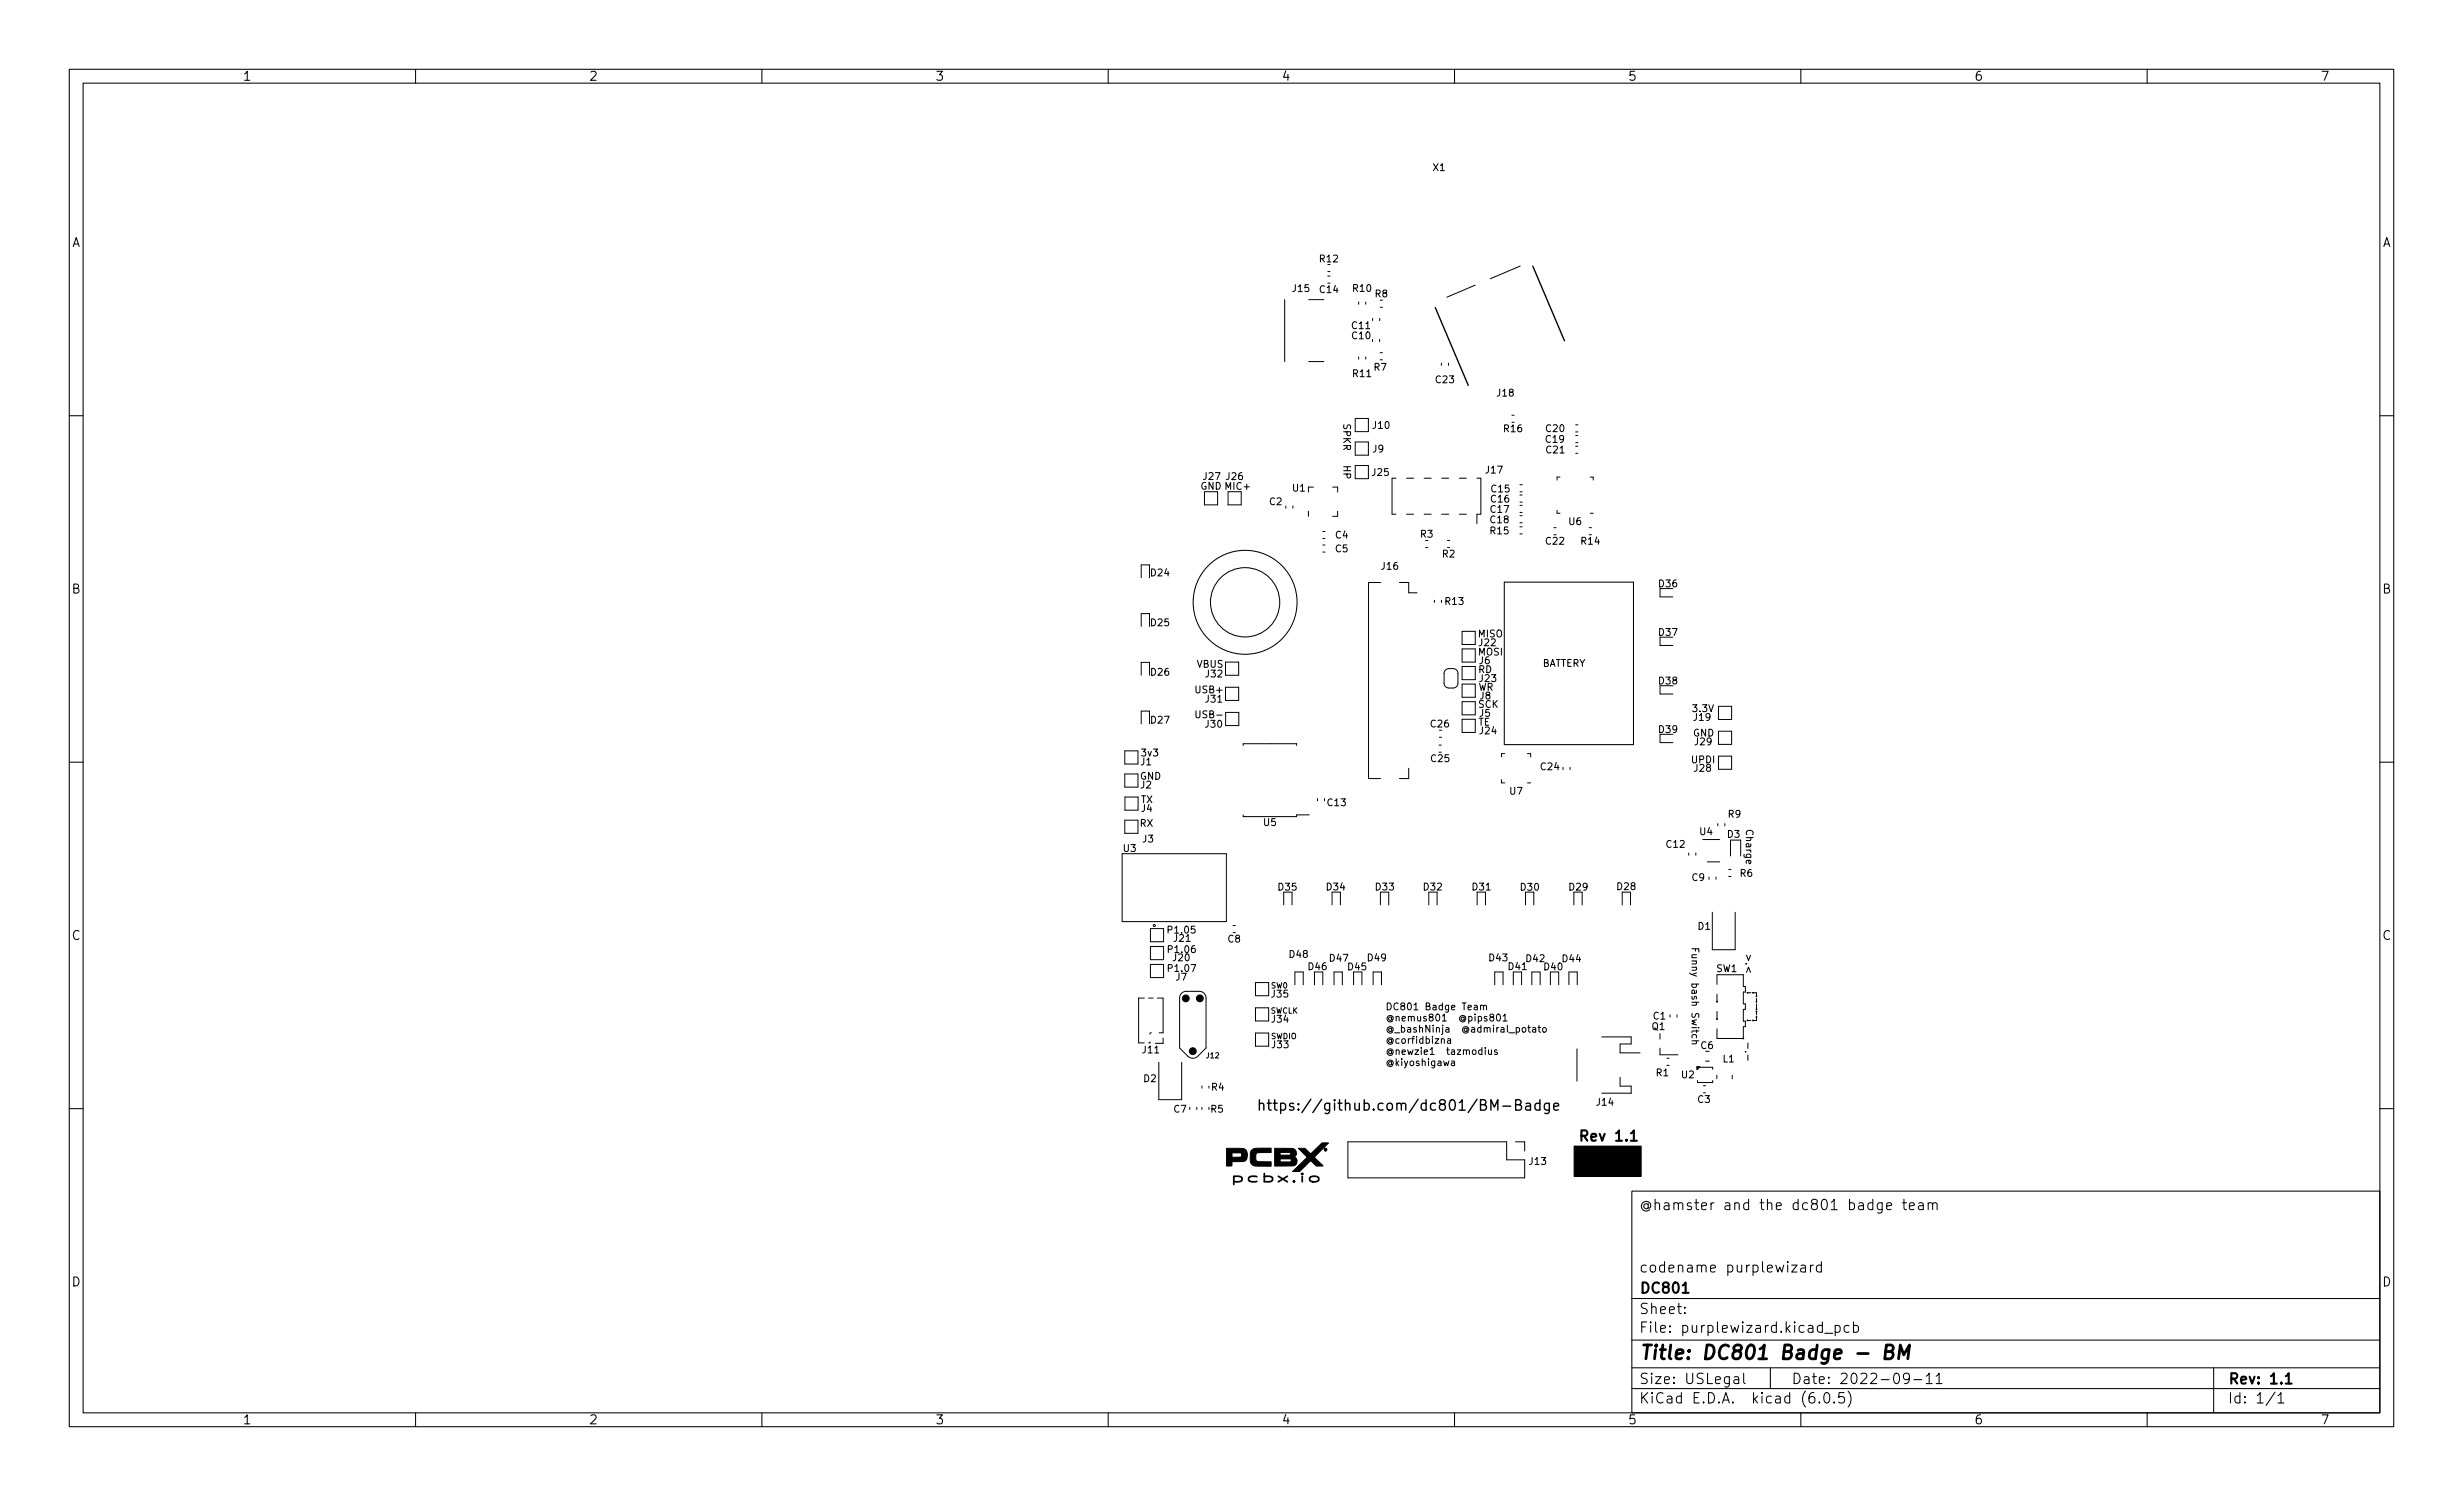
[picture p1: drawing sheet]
<svg xmlns="http://www.w3.org/2000/svg" width="356mm" height="216mm" viewBox="0 0 356 216" stroke-linecap="round" stroke-linejoin="round" font-family="sans-serif">
<defs><g id="words">
<text font-size="2.8" x="236.6" y="196.2">Title: DC801 Badge - BM</text>
<g font-size="2.1">
<text x="185.6" y="160.3">https://github.com/dc801/BM-Badge</text>
<text x="228.6" y="164.7">Rev 1.1</text>
<text x="236.6" y="174.6">@hamster and the dc801 badge team</text>
<text x="236.6" y="183.6">codename purplewizard</text>
<text x="236.6" y="189.7">Sheet:</text>
<text x="236.6" y="186.7">DC801</text>
<text x="236.6" y="192.4">File: purplewizard.kicad_pcb</text>
<text x="236.6" y="202.5">KiCad E.D.A. kicad (6.0.5)</text>
<text x="236.6" y="199.7">Size: USLegal</text>
<text x="258.6" y="199.7">Date: 2022-09-11</text>
<text x="321.6" y="199.7">Rev: 1.1</text>
<text x="321.6" y="202.5">Id: 1/1</text>
</g>
<g font-size="1.8">
<text x="35" y="11.6">1</text>
<text x="85" y="11.6">2</text>
<text x="135" y="11.6">3</text>
<text x="185" y="11.6">4</text>
<text x="235" y="11.6">5</text>
<text x="285" y="11.6">6</text>
<text x="335" y="11.6">7</text>
<text x="10.3" y="35.6">A</text>
<text x="343.9" y="35.6">A</text>
<text x="10.3" y="85.7">B</text>
<text x="343.9" y="85.7">B</text>
<text x="10.3" y="135.6">C</text>
<text x="343.9" y="135.6">C</text>
<text x="10.3" y="185.7">D</text>
<text x="343.9" y="185.7">D</text>
<text x="35" y="205.6">1</text>
<text x="85" y="205.6">2</text>
<text x="135" y="205.6">3</text>
<text x="185" y="205.6">4</text>
<text x="235" y="205.6">5</text>
<text x="285" y="205.6">6</text>
<text x="335" y="205.6">7</text>
</g>
<text font-size="1.7" x="178.1" y="170.6">pcbx.io</text>
<g font-size="1.4">
<text x="206.9" y="24.7">X1</text>
<text x="190.6" y="37.9">R12</text>
<text x="186.7" y="42.1">J15</text>
<text x="190.6" y="42.3">C14</text>
<text x="195.2" y="47.5">C11</text>
<text x="195.4" y="42.1">R10</text>
<text x="198.5" y="42.9">R8</text>
<text x="195.2" y="48.9">C10</text>
<text x="198.4" y="53.5">R7</text>
<text x="195.4" y="54.4">R11</text>
<text x="207.3" y="55.3">C23</text>
<text x="216.2" y="57.2">J18</text>
<text x="193.9" y="61.2" transform="rotate(90 193.9 61.2)">SPKR</text>
<text x="198.2" y="65.3">J9</text>
<text x="198.2" y="61.9">J10</text>
<text x="217.2" y="62.4">R16</text>
<text x="223.2" y="63.9">C19</text>
<text x="223.2" y="62.3">C20</text>
<text x="223.3" y="65.4">C21</text>
<text x="173.3" y="70.7">GND MIC+</text>
<text x="173.8" y="69.3">J27</text>
<text x="177.1" y="69.3">J26</text>
<text x="186.6" y="70.9">U1</text>
<text x="194" y="67.2" transform="rotate(90 194 67.2)">HP</text>
<text x="198.1" y="68.7">J25</text>
<text x="214.5" y="68.3">J17</text>
<text x="215.3" y="71.1">C15</text>
<text x="183.3" y="72.9">C2</text>
<text x="192.8" y="77.7">C4</text>
<text x="205.1" y="77.6">R3</text>
<text x="215.2" y="75.5">C18</text>
<text x="215.2" y="77.1">R15</text>
<text x="215.2" y="74">C17</text>
<text x="215.3" y="72.5">C16</text>
<text x="226.5" y="75.8">U6</text>
<text x="166.2" y="83.2">D24</text>
<text x="192.8" y="79.7">C5</text>
<text x="199.5" y="82.2">J16</text>
<text x="208.3" y="80.4">R2</text>
<text x="223.2" y="78.6">C22</text>
<text x="228.3" y="78.6">R14</text>
<text x="208.7" y="87.3">R13</text>
<text x="239.5" y="84.7">D36</text>
<text x="166.2" y="90.4">D25</text>
<text x="213.4" y="92">MISO</text>
<text x="213.4" y="94.6">MOSI</text>
<text x="213.6" y="95.8">J6</text>
<text x="213.6" y="93.2">J22</text>
<text x="239.5" y="91.8">D37</text>
<text x="166.2" y="97.5">D26</text>
<text x="172.7" y="100">USB+</text>
<text x="172.8" y="96.4">VBUS</text>
<text x="174.1" y="101.4">J31</text>
<text x="174.1" y="97.8">J32</text>
<text x="213.4" y="99.7">WR</text>
<text x="213.4" y="97.1">RD</text>
<text x="213.7" y="98.4">J23</text>
<text x="213.7" y="100.9">J8</text>
<text x="222.5" y="96.2">BATTERY</text>
<text x="239.5" y="98.8">D38</text>
<text x="166.2" y="104.4">D27</text>
<text x="172.9" y="103.6">USB-</text>
<text x="174.1" y="105">J30</text>
<text x="206.6" y="105">C26</text>
<text x="213.4" y="104.7">TE</text>
<text x="213.4" y="102.1">SCK</text>
<text x="213.6" y="103.4">J5</text>
<text x="213.7" y="106">J24</text>
<text x="239.5" y="105.8">D39</text>
<text x="244.4" y="106.3">GND</text>
<text x="244.4" y="102.8">3.3V</text>
<text x="244.6" y="104">J19</text>
<text x="244.7" y="107.5">J29</text>
<text x="164.6" y="112.5">GND</text>
<text x="164.7" y="113.8">J2</text>
<text x="164.7" y="110.4">J1</text>
<text x="164.8" y="109.2">3v3</text>
<text x="206.6" y="110">C25</text>
<text x="222.5" y="111.1">C24</text>
<text x="244.2" y="110.1">UPDI</text>
<text x="244.7" y="111.4">J28</text>
<text x="164.6" y="119.3">RX</text>
<text x="164.7" y="115.9">TX</text>
<text x="164.8" y="117.2">J4</text>
<text x="182.5" y="119.2">U5</text>
<text x="191.7" y="116.3">C13</text>
<text x="218" y="114.7">U7</text>
<text x="249.5" y="118">R9</text>
<text x="252.1" y="119.8" transform="rotate(90 252.1 119.8)">Charge</text>
<text x="162.2" y="122.9">U3</text>
<text x="165" y="121.6">J3</text>
<text x="240.6" y="122.3">C12</text>
<text x="245.4" y="120.5">U4</text>
<text x="249.4" y="120.9">D3</text>
<text x="184.6" y="128.5">D35</text>
<text x="191.6" y="128.5">D34</text>
<text x="198.6" y="128.5">D33</text>
<text x="205.6" y="128.5">D32</text>
<text x="212.6" y="128.5">D31</text>
<text x="219.6" y="128.5">D30</text>
<text x="226.6" y="128.5">D29</text>
<text x="233.5" y="128.4">D28</text>
<text x="244.3" y="127.1">C9</text>
<text x="251.2" y="126.5">R6</text>
<text x="168.8" y="134.7">P1.05</text>
<text x="168.8" y="137.5">P1.06</text>
<text x="169.5" y="135.9">J21</text>
<text x="177.3" y="136">C8</text>
<text x="244.2" y="137.4" transform="rotate(90 244.2 137.4)">Funny bash Switch</text>
<text x="245.2" y="134.2">D1</text>
<text x="168.8" y="140.3">P1.07</text>
<text x="169.4" y="138.7">J20</text>
<text x="169.8" y="141.5">J7</text>
<text x="183.6" y="144">J35</text>
<text x="186.2" y="138.2">D48</text>
<text x="188.9" y="140">D46</text>
<text x="192" y="138.8">D47</text>
<text x="194.7" y="140">D45</text>
<text x="197.5" y="138.7">D49</text>
<text x="215" y="138.7">D43</text>
<text x="217.8" y="140">D41</text>
<text x="220.4" y="138.8">D42</text>
<text x="223" y="140">D40</text>
<text x="225.6" y="138.9">D44</text>
<text x="247.8" y="140.3">SW1</text>
<text x="252" y="138.1" transform="rotate(90 252 138.1)">&gt;.&lt;</text>
<text x="183.6" y="147.6">J34</text>
<text x="200" y="145.8">DC801 Badge Team</text>
<text x="200" y="147.4">@nemus801 @pips801</text>
<text x="200" y="149">@_bashNinja @admiral_potato</text>
<text x="238.5" y="148.6">Q1</text>
<text x="238.7" y="147.1">C1</text>
<text x="165" y="152">J11</text>
<text x="183.7" y="151.3">J33</text>
<text x="200" y="150.6">@corfidbizna</text>
<text x="200" y="152.2">@newzie1 tazmodius</text>
<text x="200" y="153.8">@kiyoshigawa</text>
<text x="239.1" y="155.3">R1</text>
<text x="242.8" y="155.6">U2</text>
<text x="245.6" y="151.4">C6</text>
<text x="248.8" y="153.3">L1</text>
<text x="165.1" y="156.2">D2</text>
<text x="169.5" y="160.6">C7</text>
<text x="174.8" y="160.6">R5</text>
<text x="174.9" y="157.4">R4</text>
<text x="230.6" y="159.6">J14</text>
<text x="245.1" y="159.2">C3</text>
<text x="220.9" y="168.1">J13</text>
</g>
<g font-size="1.1">
<text x="183.5" y="142.6">SW0</text>
<text x="183.4" y="146.3">SWCLK</text>
<text x="183.5" y="150">SWDIO</text>
<text x="174.2" y="152.7">J12</text>
</g>
</g></defs>
<g fill="none" stroke="#000" stroke-width=".15">
<path d="M10 10h335.6v195.9h-335.6zM12 12h331.6v191.9h-331.6zM60 10v2M110 10v2M160 10v2M210 10v2M260 10v2M310 10v2M10 60h2M343.6 60h2M217.2 84h18.6v23.5h-18.6zM10 110h2"/>
<path d="M343.6 110h2M244.3 136.9h1v.5M244.8 136.9v.4M10 160h2M209 150h.4v.6M209.4 150.1l-.3 .1-.1 .1 .1 .3 .3-.1M213.8 145.2l.1-.1h.2l.1 .6M213.8 145.1v.6M214.2 145.2l.1-.1h.3v.6M214.9 151.5l.1 .6 .2 .1 .1-.1M215.3 151.5v.7M216.1 151.6l-.2-.1-.1 .2v.1l.3 .1v.2h-.3"/>
<path d="M216.2 146.4h.1a.53 .53 0 0 1 .3 .5 .53 .53 0 0 1-.3 .5 .67 .67 0 0 1-.1-1zM217 146.6l.3-.2v1M217 147.4h.6M221.3 148.3h.4v.7M221.7 148.5l-.3 .1-.2 .1 .2 .3 .3-.1M222.1 148.3h.3M222.2 148v.8l.2 .2M222.8 148.3h.3l.1 .2v.3l-.1 .2-.3-.1-.1-.1zM244.8 150.2l.1 .2v.2h-.6M252 151.8h.1M252.4 150.5v.8M252.4 152.3v.7"/>
<path d="M343.6 160h2M235.6 171.9h108v32h-108zM272.4 174.1l.7-.2-.1-.3h-.4l-.2 .2 .1 .7h.5M274.7 173.6h.5M274.9 173.1v1.3l.1 .1 .2 .1M275.7 174.1l.7-.2-.1-.3h-.4l-.2 .2v.7h.6M277 173.6h.6l.1 1M277.7 173.9l-.5 .1a.29 .29 0 0 0-.2 .3 .29 .29 0 0 0 .2 .3l.5-.1M278.4 173.7a.37 .37 0 0 1 .6 .1v.8M278.4 173.6v1M279 173.8l.2-.2h.4l.1 1M235.6 197.4h108"/>
<path d="M235.6 193.4h108M235.6 187.4h108M243.2 189.4v.2M243.2 188.7v.1M250.4 198.7h.6v1M251 199l-.5 .1a.29 .29 0 0 0-.2 .3 .29 .29 0 0 0 .2 .3l.5-.1M251.7 198.2v1.3l.3 .2M255.6 197.4v3M258.7 182.6h.8l-.8 1h.8M260 182.6h.6l.1 1M260.7 182.9l-.5 .1a.29 .29 0 0 0-.2 .3 .29 .29 0 0 0 .2 .3l.5-.1M261.4 182.6v1"/>
<path d="M261.8 182.6h-.3l-.1 .3M263 182.6h-.5l-.3 .3v.4l.2 .2h.6M263 182.1v1.5M263.5 192.4h1.1M265 191.4l.4-.1 .3 .3v.4l-.2 .2h-.5M265 191.3v1.5M267 191.4l-.5-.1-.3 .3v.4l.2 .2h.6M267.6 191.4l.4-.1 .3 .3v.4l-.1 .2h-.6M267.6 190.8v1.5M275.7 198.8l-.3 .3h-.3l-.3-.3v-.3l.2-.3h.4l.2 .1a.99 .99 0 0 1-.4 1.4h-.2M276.3 199.1h1.2M278.1 198.6l.4-.4v1.5"/>
<path d="M278.1 199.7h.9M279.5 198.6l.5-.4v1.5M279.5 199.7h.9M319.6 197.4v6.5M60 203.9v2M110 203.9v2M160 203.9v2M210 203.9v2M235.6 200.4h108M260 203.9v2M262.7 202.3v.2M263.5 201a.36 .36 0 0 1 .6 .3 .77 .77 0 0 1-.4 1.2 .99 .99 0 0 1-.2-1.5z"/>
<path d="M264.8 202.3v.2M266.2 201h-.7v.7l.2-.2 .5 .1 .1 .2-.1 .5-.2 .2h-.3l-.2-.2M266.8 200.8a1.72 1.72 0 0 1 0 2.2M310 203.9v2M328.5 200.9l-1.3 1.9M328.9 201.4l.4-.4v1.5M328.9 202.5h.8"/>
<circle cx="179.8" cy="86.9" r="7.5"/>
<circle cx="179.8" cy="86.9" r="5"/>
</g>
<path d="M235.5 164.6h.8M242.9 186.6h.9M330 198.6l.4-.4v1.5M330 199.7h.9" fill="none" stroke="#000" stroke-width=".3"/>
<path d="M272.2 195.1h.7a.49 .49 0 0 0 .4-.5 .49 .49 0 0 0-.3-.5h-.6l-.3 2h.8a.53 .53 0 0 0 .4-.5 .53 .53 0 0 0-.4-.5M274.1 196.1l.3-2 .4 1.4 .9-1.4-.3 2" fill="none" stroke="#000" stroke-width=".4"/>
<g fill="#000" stroke="#000" stroke-width=".14">
<path d="M177.1 165.7h1.8a.91 .91 0 0 1 1.2 .9h-.8l-.2-.2h-1.2v.6h1.1a.26 .26 0 0 0 .3-.4h.8a.78 .78 0 0 1-1 1h-1.2v.7h-.8zM180.7 165.9l.6-.2h2.2v.6h-1.6a.48 .48 0 0 0-.5 .1 .48 .48 0 0 0-.1 .5 .59 .59 0 0 0 .2 .7 .59 .59 0 0 0 .6 .1h1.4v.6h-1.7a1.03 1.03 0 0 1-1.1-.2 1.03 1.03 0 0 1-.2-1.1v-.7zM184 165.7h1.6a1.73 1.73 0 0 1 1.4 .2l.1 .2 .1 .4h-.9l-.1-.2h-1.4v.4h1.4h.1v-.2h.9l-.2 .3-.2 .2a.5 .5 0 0 1 .4 .5h-.8l-.1-.3h-1.5v.5h1.5l.1-.2h.8a.74 .74 0 0 1-.9 .8h-2.3zM187.5 165.7h.9l.8 .8 1.7-1.6 .9 .1-2.1 2 1.3 1.3h-1l-.8-.8-1.6 1.6h-1l2.1-2.1zM191.2 165.8a.16 .16 0 0 1 .3-.1 .16 .16 0 0 1 0 .2 .15 .15 0 0 0-.2-.1 .15 .15 0 0 0 0 .2 .15 .15 0 0 0 .2 0v-.1a.18 .18 0 0 1-.2 .2 .18 .18 0 0 1-.1-.3zM191.3 165.8h.1v.1h.1l-.1 .1v-.1l-.1 .1zM227.3 165.4h9.6v4.4h-9.6z"/>
<circle cx="171.2" cy="144.1" r=".49"/>
<circle cx="172.2" cy="151.7" r=".49"/>
<circle cx="173.2" cy="144.1" r=".49"/>
<circle cx="247.9" cy="147.1" r=".06"/>
<circle cx="247.9" cy="144.6" r=".06"/>
<circle cx="251.7" cy="149.9" r=".06"/>
<circle cx="252.3" cy="143.3" r=".06"/>
<circle cx="252.3" cy="147.3" r=".06"/>
<circle cx="253.1" cy="143.3" r=".06"/>
<circle cx="253.1" cy="147.3" r=".06"/>
<circle cx="253.6" cy="146.8" r=".06"/>
<circle cx="253.6" cy="145.7" r=".06"/>
<circle cx="253.6" cy="143.8" r=".06"/>
<circle cx="253.6" cy="146" r=".06"/>
<circle cx="253.6" cy="144.6" r=".06"/>
</g>
<g fill="none" stroke="#000" stroke-width=".2">
<path d="M221.3 38.4l4.6 10.8M207.2 44.4l4.8 11.2M181.8 159.4a.37 .37 0 0 1 .7 0v.8M181.8 158.7v1.5M183 159.2h.5M183.2 158.7v1.3l.1 .1 .2 .1M183.8 159.2h.6M184 158.7v1.3l.1 .1 .3 .1M184.9 159.3l.4-.1 .3 .3v.4l-.1 .2h-.6M184.9 159.2v1.5M222.3 159.3l-.4-.1-.3 .3v.4l.2 .2h.5M222.3 158.7v1.5"/>
<path d="M223.7 159.2v1.2a.41 .41 0 0 1-.7 .2M223.7 159.3l-.4-.1-.3 .3v.4l.1 .2h.6M224.3 159.7l.7-.1v-.3l-.5-.1-.2 .2 .1 .7h.6"/>
</g>
<g fill="none" stroke="#000" stroke-width=".14">
<path d="M191.7 39.8h.3M191.7 39.2h.3M219.5 38.4l-4.3 1.8M185.5 43.2v9M188.9 43.2h2.2M188.9 52.2h2.2M196.2 43.6v.3M196.2 51.5v.3M197.2 43.6v.3M197.2 51.5v.3M198.2 45.9v.4M199.2 49v.3"/>
<path d="M199.2 45.9v.4M199.3 51.9h.3M199.3 50.9h.3M199.3 44.3h.3M208.1 52.4v.3M209.1 52.4v.3M213 41.2l-4.1 1.7M218.3 59.9h.3M173.9 71v1.9h1.9v-1.9M177.3 71v1.9h1.9v-1.9M185.6 73v.3M186.7 73v.3"/>
<path d="M188.9 73.8v.7M189.6 70.3h-.7v.7M191 78.7h.3M191 79.7h.3M191 76.7h.3M191 77.7h.3M192.4 70.3h.7v.7M193.1 73.8v.7h-.7M195.7 60.4h1.9v1.9h-1.9zM195.7 63.8h1.9v1.9h-1.9zM195.7 67.2h1.9v1.9h-1.9zM201.6 69h-.6v5.2h.6"/>
<path d="M203.1 69h1M203.1 74.2h1M205.6 69h1M205.6 74.2h1M205.8 79h.3M208.2 69h1M208.2 74.2h1M209 78h.3M210.7 69h1M210.7 74.2h1M213.2 69h.6v5.2h-.6v1.4M219.4 70h.4"/>
<path d="M219.4 71h.4M219.4 72.5h.4M219.4 71.4h.4M219.4 75.4h.4M219.4 74.4h.4M219.4 72.9h.4M219.4 74h.4M219.4 77.1h.4M219.4 76h.4M224.3 76.2h.4M224.8 73.6v.5h.4M225.2 68.9h-.4v.4"/>
<path d="M227.5 63.9h.3M227.5 62.9h.3M227.5 62.3h.3M227.5 61.3h.3M227.5 64.4h.3M227.5 65.4h.3M229.4 76.2h.4M229.6 74.1h.4M229.6 68.9h.4v.4M164.8 83.4v-1.9h1.2v1.9M164.8 90.4v-1.8h1.2v1.8M164.8 97.4v-1.8h1.2v1.8"/>
<path d="M176.9 95.6h1.9v1.9h-1.9zM176.9 99.2h1.9v1.9h-1.9zM199.3 84.1h-1.7v28.3h1.7M202 84.1h1.4v1.5h1.2M207.1 86.6v.3M208.1 86.6v.3M208.7 96.7l.4-.2h.7a.7 .7 0 0 1 .7 .7v1.4a.7 .7 0 0 1-.7 .7h-.6a.7 .7 0 0 1-.7-.7v-1.5zM211.1 91.1h1.9v1.9h-1.9zM211.1 93.7h1.9v1.9h-1.9zM211.1 96.2h1.9v1.9h-1.9zM211.1 98.7h1.9v1.9h-1.9zM239.7 84.9v1.2h1.8"/>
<path d="M239.7 92v1.2h1.8M239.7 99v1.2h1.8M162.4 108.4h1.9v1.9h-1.9zM162.4 111.7h1.9v1.9h-1.9zM162.4 118.4h1.9v1.9h-1.9zM162.4 115h1.9v1.9h-1.9zM164.8 104.5v-1.9h1.2v1.9M177 102.8h1.9v1.9h-1.9zM179.5 117.6v.3h7.7v-.3h1.8M179.5 107.6v-.3h7.7v.3M190.2 115.2v.4M191.2 115.2v.4"/>
<path d="M203.4 110.9v1.5h-1.4M207.8 107.5h.3M207.8 106.4h.3M211.1 101.3h1.9v1.9h-1.9zM211.1 103.8h1.9v1.9h-1.9zM216.8 112.5v.5h.4M217.2 108.8h-.4v.4M220.5 113h.5M220.5 108.8h.5v.4M225.7 110.7v.4M226.7 110.7v.4M239.7 106v1.2h1.8"/>
<path d="M248 118.9v.3M248.1 101.9h1.9v1.9h-1.9zM248.1 105.5h1.9v1.9h-1.9zM248.1 109.1h1.9v1.9h-1.9zM249 118.9v.3M162 123.2h15.1v9.8h-15.1zM166.1 134h1.9v1.9h-1.9zM166.1 136.6h1.9v1.9h-1.9zM166.1 139.2h1.9v1.9h-1.9zM178 133.6h.3M185.3 128.8v1.8M186.5 128.8v1.8"/>
<path d="M192.3 128.8v1.8M193.5 128.8v1.8M199.3 128.8v1.8M200.5 128.8v1.8M206.3 128.8v1.8M207.5 128.8v1.8M213.3 128.8v1.8M214.5 128.8v1.8M220.2 128.8v1.8M221.4 128.8v1.8M227.2 128.8v1.8M228.4 128.8v1.8"/>
<path d="M234.2 128.8v1.8M235.4 128.8v1.8M243.8 123.1v.3M244.8 123.1v.3M245.8 121.2h2.5M246.5 124.4h1.8M246.7 126.6v.3M247.2 131.7v5.4h3.3v-5.4M247.8 126.6v.3M249.6 126.5h.3M249.6 125.5h.3M249.8 121.2v2.3"/>
<path d="M251.3 121.2v2.3M165.2 144h-.8v6.5h.8M165.8 144h.7M166 149.1v.2M166 150.4v.1h-.2M166.1 149.1h.1M167.1 144h.8v5.1h-.5M167.3 153.3v5.4h3.3v-5.4M167.9 149.8v.8h-1.1M170.6 143.3l.6-.2h2a.95 .95 0 0 1 .9 .9v7.2l-1.2 1.2a1.02 1.02 0 0 1-1.4 0l-1.2-1.2v-7.2zM171.8 159.8v.3M172.8 159.8v.3"/>
<path d="M173.5 156.7v.4M173.5 159.8v.3M181.3 149.1h1.9v1.9h-1.9zM181.3 141.8h1.9v1.9h-1.9zM181.3 145.4h1.9v1.9h-1.9zM187 142.1v-1.8h1.2v1.8M189.8 140.3v1.8M191 140.3v1.8M192.6 142.1v-1.8h1.2v1.8M195.4 140.3v1.8M196.6 140.3v1.8M198.2 142.1v-1.8h1.2v1.8"/>
<path d="M215.8 142.1v-1.8h1.2v1.8M218.5 140.3v1.8M219.7 140.3v1.8M221.2 142.1v-1.8h1.2v1.8M223.8 140.3v1.8M225 140.3v1.8M226.5 142.1v-1.8h1.2v1.8M227.7 151.4v4.6M231.3 149.6h4.2v1.1h-1.6v1.2h2.9M233.9 155.5v1.2h1.6v1.1h-4.2M239.7 149.2v.8M239.7 151.3v.9h2.6"/>
<path d="M240.7 153.7h.3M240.7 152.7h.3M241.1 146.5v.3M242.1 146.5v.3M245 153.9h.4v.1l-.4 .3zM245.1 154.3v-.3h2.2v.3M245.1 155.9v.3h2.2v-.3M245.9 156.7h.3M246.3 153.1h.5M247.9 155.2v.5M247.9 142.1v-1.4h3.8v1.7h.3v.8h-.3v1.7h.3v.8h-.3v1.7h.3v.8h-.3v1.7h-3.8v-1.4M247.9 143.5v1.1"/>
<path d="M247.9 146v1.1M250.1 155.2v.5M252.3 147.3h.5M252.3 143.3h.5M253.1 143.3h.5v.5M253.6 144.1v.5M253.6 144.9v.8M253.6 146v.5M253.6 146.8v.5h-.5M194.6 164.8h22.9v2.6h2.6v2.6h-25.5zM218.8 164.8h1.3v1.3"/>
<circle cx="166.6" cy="133.6" r=".15"/>
</g>
<use href="#words"/>
</svg>
